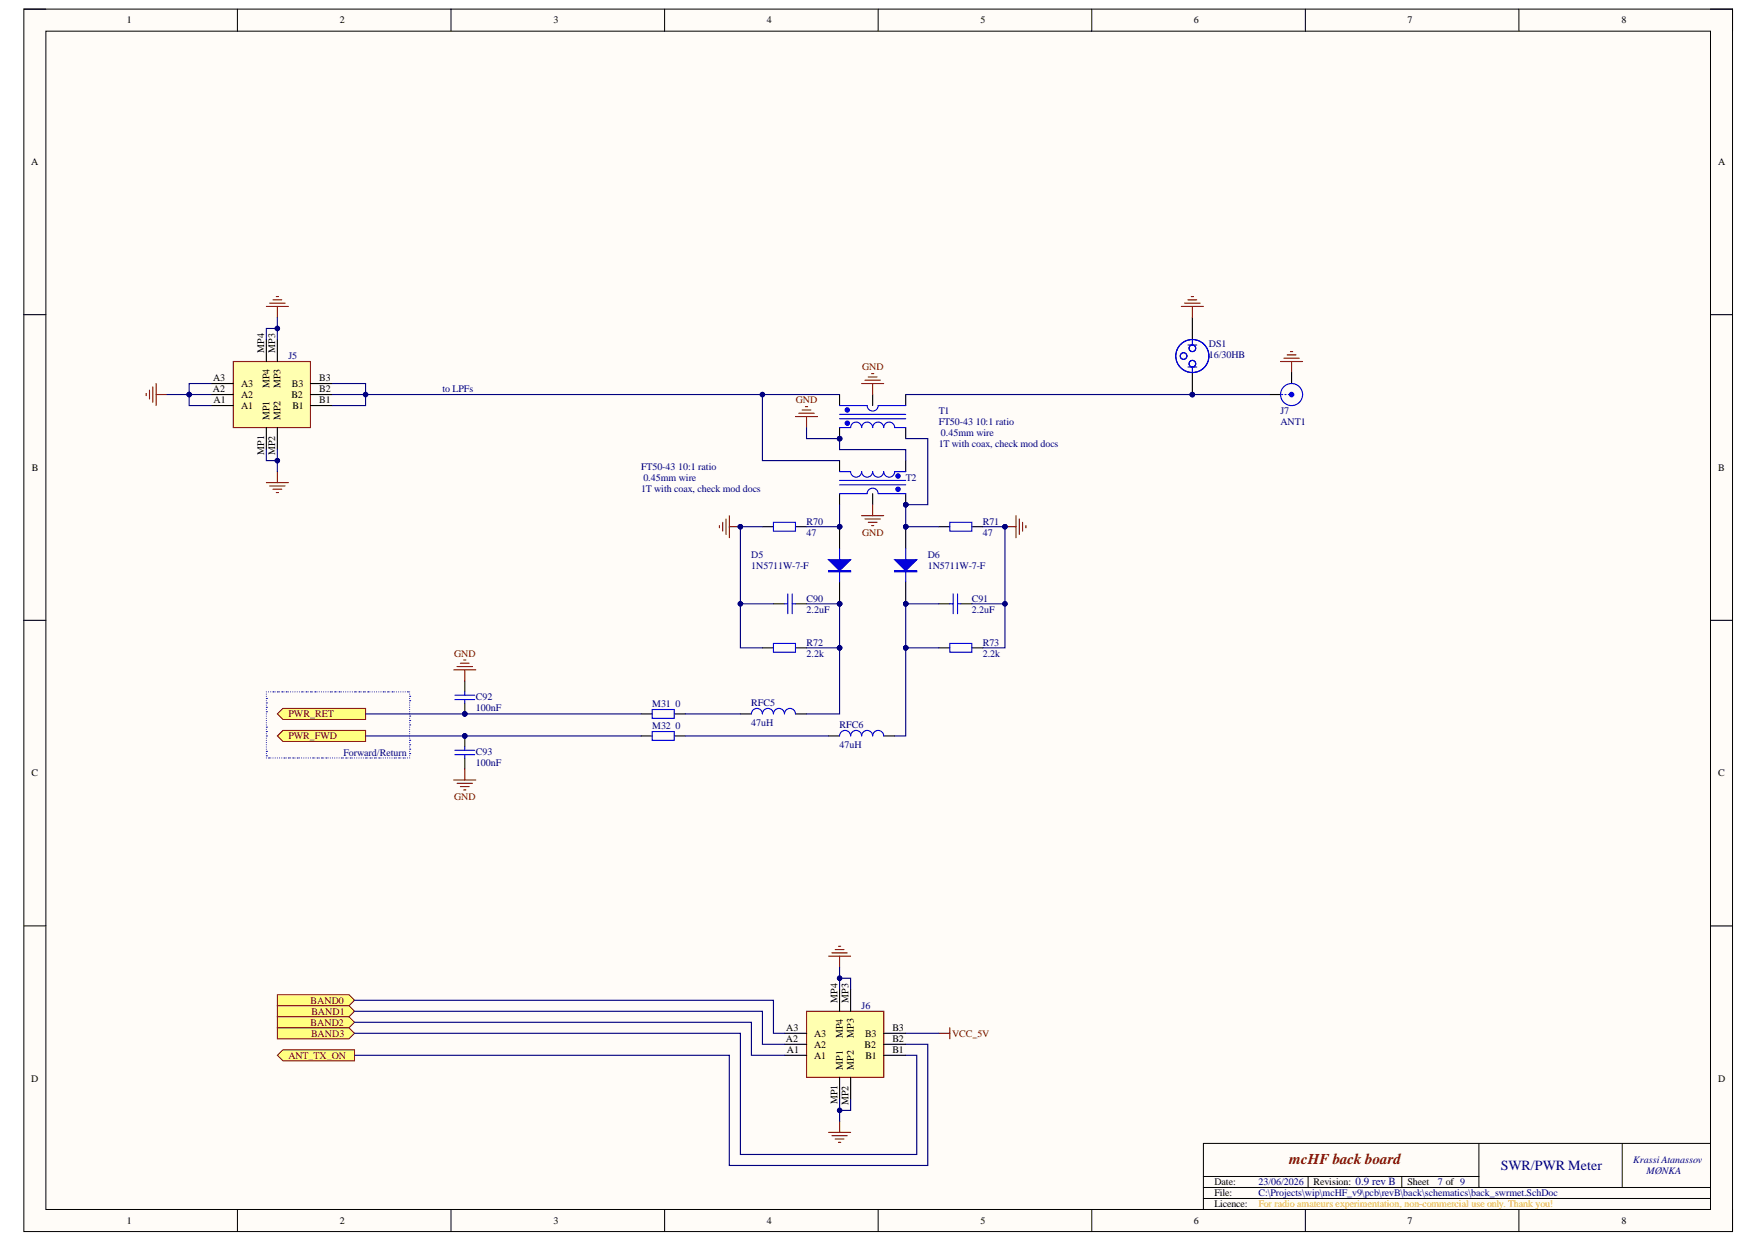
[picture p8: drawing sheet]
<svg xmlns="http://www.w3.org/2000/svg" width="297mm" height="210mm" viewBox="0 0 297 210" stroke-linecap="round" stroke-linejoin="round" font-family="sans-serif">
<defs><g id="words">
<text font-size="2.5" fill="#800000" x="217.8" y="196.8">mcHF back board</text>
<text font-size="2.4" fill="#000080" x="253.6" y="197.8">SWR/PWR Meter</text>
<g font-size="1.7">
<text x="21.4" y="4">1</text>
<text x="57.4" y="4">2</text>
<text x="93.5" y="4">3</text>
<text x="129.6" y="4">4</text>
<text x="165.7" y="4">5</text>
<text x="201.7" y="4">6</text>
<text x="237.8" y="4">7</text>
<text x="274" y="4">8</text>
<text x="5.3" y="27.9">A</text>
<text x="290.3" y="27.9">A</text>
<text x="44.6" y="59.6" transform="rotate(-90 44.6 59.6)">MP4</text>
<text x="46.5" y="59.6" transform="rotate(-90 46.5 59.6)">MP3</text>
<text x="36" y="64.4">A3</text>
<text x="40.7" y="65.4">A3</text>
<text x="45.6" y="65.6" transform="rotate(-90 45.6 65.6)">MP4</text>
<text x="47.4" y="65.5" transform="rotate(-90 47.4 65.5)">MP3</text>
<text x="49.3" y="65.4">B3</text>
<text x="53.9" y="64.4">B3</text>
<text x="36" y="66.3">A2</text>
<text x="36.1" y="68.2">A1</text>
<text x="40.7" y="69.1">A1</text>
<text x="40.7" y="67.2">A2</text>
<text x="45.6" y="71" transform="rotate(-90 45.6 71)">MP1</text>
<text x="47.4" y="71" transform="rotate(-90 47.4 71)">MP2</text>
<text x="49.2" y="67.2">B2</text>
<text x="49.4" y="69.1">B1</text>
<text x="53.9" y="68.2">B1</text>
<text x="53.9" y="66.3">B2</text>
<text x="44.6" y="76.8" transform="rotate(-90 44.6 76.8)">MP1</text>
<text x="46.5" y="77" transform="rotate(-90 46.5 77)">MP2</text>
<text x="5.4" y="79.6">B</text>
<text x="290.3" y="79.6">B</text>
<text x="5.3" y="131.2">C</text>
<text x="290.3" y="131.2">C</text>
<text x="141.5" y="169.4" transform="rotate(-90 141.5 169.4)">MP4</text>
<text x="143.3" y="169.4" transform="rotate(-90 143.3 169.4)">MP3</text>
<text x="132.8" y="176.1">A2</text>
<text x="132.9" y="174.3">A3</text>
<text x="132.9" y="178">A1</text>
<text x="137.5" y="178.9">A1</text>
<text x="137.5" y="177">A2</text>
<text x="137.5" y="175.2">A3</text>
<text x="142.4" y="175.4" transform="rotate(-90 142.4 175.4)">MP4</text>
<text x="144.3" y="175.4" transform="rotate(-90 144.3 175.4)">MP3</text>
<text x="146.1" y="177">B2</text>
<text x="146.2" y="175.2">B3</text>
<text x="146.2" y="178.9">B1</text>
<text x="150.8" y="178">B1</text>
<text x="150.8" y="176.1">B2</text>
<text x="150.8" y="174.3">B3</text>
<text x="5.3" y="182.9">D</text>
<text x="142.4" y="180.8" transform="rotate(-90 142.4 180.8)">MP1</text>
<text x="144.3" y="180.8" transform="rotate(-90 144.3 180.8)">MP2</text>
<text x="290.3" y="182.9">D</text>
<text x="141.5" y="186.6" transform="rotate(-90 141.5 186.6)">MP1</text>
<text x="143.3" y="186.8" transform="rotate(-90 143.3 186.8)">MP2</text>
<text x="205.2" y="200.3">Date:</text>
<text x="205.2" y="202.2">File:</text>
<text x="221.9" y="200.3">Revision: 0.9 rev B</text>
<text x="237.8" y="200.3">Sheet</text>
<text x="21.4" y="206.8">1</text>
<text x="57.4" y="206.8">2</text>
<text x="93.5" y="206.8">3</text>
<text x="129.6" y="206.8">4</text>
<text x="165.7" y="206.8">5</text>
<text x="201.7" y="206.8">6</text>
<text x="205.2" y="204">Licence:</text>
<text x="237.8" y="206.8">7</text>
<text x="274" y="206.8">8</text>
</g>
<g font-size="1.7" fill="#000080">
<text x="204.3" y="58.7">DS1</text>
<text x="48.7" y="60.7">J5</text>
<text x="204.3" y="60.6">16/30HB</text>
<text x="74.8" y="66.3">to LPFs</text>
<text x="158.6" y="70">T1</text>
<text x="158.6" y="71.9">FT50-43 10:1 ratio</text>
<text x="216.3" y="70">J7</text>
<text x="216.3" y="71.9">ANT1</text>
<text x="158.6" y="75.6">1T with coax, check mod docs</text>
<text x="159" y="73.7">0.45mm wire</text>
<text x="108.3" y="79.4">FT50-43 10:1 ratio</text>
<text x="108.3" y="83.1">1T with coax, check mod docs</text>
<text x="108.7" y="81.2">0.45mm wire</text>
<text x="153" y="81.2">T2</text>
<text x="136.3" y="88.7">R70</text>
<text x="166.1" y="88.7">R71</text>
<text x="126.9" y="94.2">D5</text>
<text x="136.3" y="90.5">47</text>
<text x="156.8" y="94.2">D6</text>
<text x="166.1" y="90.5">47</text>
<text x="126.9" y="96.1">1N5711W-7-F</text>
<text x="136.3" y="101.7">C90</text>
<text x="156.8" y="96.1">1N5711W-7-F</text>
<text x="164.2" y="101.7">C91</text>
<text x="136.3" y="103.5">2.2uF</text>
<text x="164.2" y="103.5">2.2uF</text>
<text x="136.3" y="109.1">R72</text>
<text x="136.3" y="111">2.2k</text>
<text x="166.1" y="109.1">R73</text>
<text x="166.1" y="111">2.2k</text>
<text x="80.4" y="118.3">C92</text>
<text x="110.2" y="119.6">M31</text>
<text x="114.1" y="119.6">0</text>
<text x="126.9" y="119.4">RFC5</text>
<text x="80.4" y="120.1">100nF</text>
<text x="110.2" y="123.3">M32</text>
<text x="114.1" y="123.3">0</text>
<text x="126.9" y="122.7">47uH</text>
<text x="141.9" y="123.1">RFC6</text>
<text x="58" y="127.7">Forward/Return</text>
<text x="80.4" y="127.6">C93</text>
<text x="80.4" y="129.4">100nF</text>
<text x="141.9" y="126.5">47uH</text>
<text x="145.6" y="170.5">J6</text>
<text x="275.9" y="196.6">Krassi Atanassov</text>
<text x="212.6" y="200.3">23/06/2026</text>
<text x="212.6" y="202.2">C:\Projects\wip\mcHF_v9\pcb\revB\back\schematics\back_swrmet.SchDoc</text>
<text x="243" y="200.3">7 of 9</text>
<text x="278.2" y="198.5">MØNKA</text>
</g>
<g font-size="1.7" fill="#800000">
<text x="145.7" y="62.6">GND</text>
<text x="134.5" y="68.2">GND</text>
<text x="145.7" y="90.5">GND</text>
<text x="76.7" y="111">GND</text>
<text x="48.7" y="121.2">PWR_RET</text>
<text x="48.7" y="124.9">PWR_FWD</text>
<text x="76.7" y="135.2">GND</text>
<text x="52.5" y="169.6">BAND0</text>
<text x="52.5" y="173.3">BAND2</text>
<text x="52.6" y="171.5">BAND1</text>
<text x="48.7" y="178.9">ANT_TX_ON</text>
<text x="52.6" y="175.2">BAND3</text>
<text x="160.9" y="175.2">VCC_5V</text>
</g>
<text font-size="1.7" fill="#f90" x="212.6" y="204">For radio amateurs experimentation, non-commercial use only. Thank you!</text>
</g></defs>
<path d="M4 1.5h288.7v206.6h-288.7z" fill-rule="evenodd" fill="#fffcf8"/>
<path d="M4 1.5h288.7v206.6h-288.7z" fill="none" stroke="#000" stroke-width=".17"/>
<path d="M7.8 5.3h281.2v199.1h-281.2z" fill-rule="evenodd" fill="#fffcf8"/>
<g fill="none" stroke="#000" stroke-width=".17">
<path d="M4 1.5h3.8M7.8 5.3h281.2v199.1h-281.2zM40.1 1.5v3.8M76.2 1.5v3.8M112.3 1.5v3.8M148.4 1.5v3.8M184.5 1.5v3.8M220.6 1.5v3.8M256.6 1.5v3.8M289 1.5h3.7v3.8M4 53.2h3.8M289 53.2h3.7"/>
<path d="M4 104.8h3.8M289 104.8h3.7M4 156.5h3.8M289 156.5h3.7M203.3 198.8h46.6M221 198.8v1.9M236.9 198.8v1.9M249.9 193.2v7.5M274.1 193.2v7.5M289 193.2h-85.7v11.2M40.1 204.4v3.7M76.2 204.4v3.7"/>
<path d="M112.3 204.4v3.7M148.4 204.4v3.7M184.5 204.4v3.7M203.3 200.7h85.7M203.3 202.5h85.7M220.6 204.4v3.7M256.6 204.4v3.7M292.7 204.4v3.7"/>
</g>
<path d="M46.9 120.7l.9-1h14v1.9h-14z" fill-rule="evenodd" fill="#ffff80"/>
<path d="M46.9 120.7l.9-1h14v1.9h-14z" fill="none" stroke="#800000" stroke-width=".17"/>
<path d="M46.9 124.4l.9-1h14v1.9h-14z" fill-rule="evenodd" fill="#ffff80"/>
<path d="M46.9 124.4l.9-1h14v1.9h-14z" fill="none" stroke="#800000" stroke-width=".17"/>
<path d="M134.4 70.4h3.7M135 69.8h2.6M135.5 69.3h1.5M136.1 68.7h.4M136.3 70.4v1.9M121.6 88.8v.4M122.1 88.3v1.5M122.7 87.7v2.6M123.2 87.2v3.7M123.2 89h1.9" fill="none" stroke="#800000" stroke-width=".18"/>
<circle cx="125.1" cy="89" r=".37" fill="#000080"/>
<circle cx="125.1" cy="89" r=".37" fill="none" stroke="#000080" stroke-width=".17"/>
<path d="M169.8 89h1.9M171.7 87.2v3.7M172.2 87.7v2.6M172.8 88.3v1.5" fill="none" stroke="#800000" stroke-width=".18"/>
<path d="M173.3 88.8v.4" fill="none" stroke="#800000" stroke-width=".19"/>
<circle cx="169.8" cy="89" r=".37" fill="#000080"/>
<circle cx="169.8" cy="89" r=".37" fill="none" stroke="#000080" stroke-width=".17"/>
<g fill="none" stroke="#0000b4" stroke-width=".18">
<path d="M45 118.1h.1M45 118.8h.1M45 119.5h.1M45 116.9h.1M45 117.3h.1M45 117.7h.1M45 118.4h.1M45 119.2h.1M45 119.9h.1M45.4 116.9h.1M45.7 116.9h.1M46.1 116.9h.1"/>
<path d="M46.5 116.9h.1M46.9 116.9h.1M47.2 116.9h.1M47.6 116.9h.1M48 116.9h.1M48.4 116.9h.1M48.7 116.9h.1M49.1 116.9h.1M49.5 116.9h.1M49.8 116.9h.1M50.2 116.9h.1M50.6 116.9h.1"/>
<path d="M51 116.9h.1M51.3 116.9h.1M51.7 116.9h.1M52.1 116.9h.1M52.5 116.9h.1M52.8 116.9h.1M53.2 116.9h.1M53.6 116.9h.1M53.9 116.9h.1M54.3 116.9h.1M54.7 116.9h.1M55.1 116.9h.1"/>
<path d="M55.4 116.9h.1M55.8 116.9h.1M56.2 116.9h.1M56.6 116.9h.1M56.9 116.9h.1M57.3 116.9h.1M57.7 116.9h.1M58 116.9h.1M58.4 116.9h.1M58.8 116.9h.1M59.2 116.9h.1M59.5 116.9h.1"/>
<path d="M59.9 116.9h.1M60.3 116.9h.1M60.6 116.9h.1M61 116.9h.1M61.4 116.9h.1M61.8 116.9h.1M62.1 116.9h.1M62.5 116.9h.1M62.9 116.9h.1M63.3 116.9h.1M63.6 116.9h.1M64 116.9h.1"/>
<path d="M64.4 116.9h.1M64.7 116.9h.1M65.1 116.9h.1M65.5 116.9h.1M65.9 116.9h.1M66.2 116.9h.1M66.6 116.9h.1M67 116.9h.1M67.4 116.9h.1M67.7 116.9h.1M68.1 116.9h.1M68.5 116.9h.1"/>
<path d="M68.8 116.9h.1M69.2 116.9h.1M69.2 118.4h.1M69.2 117.7h.1M69.2 117.3h.1M69.2 118v.1M69.2 118.8h.1M69.2 119.2h.1M69.2 119.5h.1M69.2 119.9h.1M45 120.3h.1M45 122.9h.1"/>
<path d="M45 123.6h.1M45 124.4h.1M45 127h.1M45 127.7h.1M45 128.1h.1M45 120.7h.1M45 121h.1M45 121.4h.1M45 121.8h.1M45 122.1v.1M45 122.5h.1M45 123.3h.1"/>
<path d="M45 124h.1M45 124.8h.1M45 125.1h.1M45 125.5h.1M45 125.9h.1M45 126.2h.1M45 126.6h.1M45 127.4h.1M45.4 128.1h.1M45.7 128.1h.1M46.1 128.1h.1M46.5 128.1h.1"/>
<path d="M46.9 128.1h.1M47.2 128.1h.1M47.6 128.1h.1M48 128.1h.1M48.4 128.1h.1M48.7 128.1h.1M49.1 128.1h.1M49.5 128.1h.1M49.8 128.1h.1M50.2 128.1h.1M50.6 128.1h.1M51 128.1h.1"/>
<path d="M51.3 128.1h.1M51.7 128.1h.1M52.1 128.1h.1M52.5 128.1h.1M52.8 128.1h.1M53.2 128.1h.1M53.6 128.1h.1M53.9 128.1h.1M54.3 128.1h.1M54.7 128.1h.1M55.1 128.1h.1M55.4 128.1h.1"/>
<path d="M55.8 128.1h.1M56.2 128.1h.1M56.6 128.1h.1M56.9 128.1h.1M57.3 128.1h.1M57.7 128.1h.1M58 128.1h.1M58.4 128.1h.1M58.8 128.1h.1M59.2 128.1h.1M59.5 128.1h.1M59.9 128.1h.1"/>
<path d="M60.3 128.1h.1M60.6 128.1h.1M61 128.1h.1M61.4 128.1h.1M61.8 128.1h.1M62.1 128.1h.1M62.5 128.1h.1M62.9 128.1h.1M63.3 128.1h.1M63.6 128.1h.1M64 128.1h.1M64.4 128.1h.1"/>
<path d="M64.7 128.1h.1M65.1 128.1h.1M65.5 128.1h.1M65.9 128.1h.1M66.2 128.1h.1M66.6 128.1h.1M67 128.1h.1M67.4 128.1h.1M67.7 128.1h.1M68.1 128.1h.1M68.5 128.1h.1M68.8 128.1h.1"/>
<path d="M69.2 127.4h.1M69.2 126.6h.1M69.2 125.9h.1M69.2 125.1h.1M69.2 122.5h.1M69.2 121.8h.1M69.2 121h.1M69.2 120.3h.1M69.2 120.7h.1M69.2 121.4h.1M69.2 122.1h.1M69.2 122.9h.1"/>
<path d="M69.2 123.3h.1M69.2 123.6h.1M69.2 124h.1M69.2 124.4h.1M69.2 124.7v.1M69.2 125.5h.1M69.2 126.2h.1M69.2 127h.1M69.2 127.7h.1M69.2 128.1h.1"/>
</g>
<circle cx="141.9" cy="89" r=".37" fill="#000080"/>
<circle cx="141.9" cy="89" r=".37" fill="none" stroke="#000080" stroke-width=".17"/>
<circle cx="141.9" cy="102" r=".37" fill="#000080"/>
<circle cx="141.9" cy="102" r=".37" fill="none" stroke="#000080" stroke-width=".17"/>
<path d="M141.9 89v3.7" fill="none" stroke="#000" stroke-width=".18"/>
<circle cx="141.9" cy="89" r=".37" fill="#000080"/>
<circle cx="141.9" cy="89" r=".37" fill="none" stroke="#000080" stroke-width=".17"/>
<path d="M141.9 98.3v3.7" fill="none" stroke="#000" stroke-width=".18"/>
<circle cx="141.9" cy="102" r=".37" fill="#000080"/>
<circle cx="141.9" cy="102" r=".37" fill="none" stroke="#000080" stroke-width=".17"/>
<path d="M140 96.5h3.7v.1h-3.7zM140 96.6h3.7M141.9 92.7v5.6" fill="none" stroke="#00f" stroke-width=".18"/>
<path d="M140 94.6h3.7l-1.8 1.9z" fill="#00f"/>
<path d="M140 94.6h3.7l-1.8 1.9z" fill="none" stroke="#00f" stroke-width=".18"/>
<circle cx="153" cy="89" r=".37" fill="#000080"/>
<circle cx="153" cy="89" r=".37" fill="none" stroke="#000080" stroke-width=".17"/>
<circle cx="153" cy="102" r=".37" fill="#000080"/>
<circle cx="153" cy="102" r=".37" fill="none" stroke="#000080" stroke-width=".17"/>
<path d="M153 89v3.7" fill="none" stroke="#000" stroke-width=".18"/>
<circle cx="153" cy="89" r=".37" fill="#000080"/>
<circle cx="153" cy="89" r=".37" fill="none" stroke="#000080" stroke-width=".17"/>
<path d="M153 98.3v3.7" fill="none" stroke="#000" stroke-width=".18"/>
<circle cx="153" cy="102" r=".37" fill="#000080"/>
<circle cx="153" cy="102" r=".37" fill="none" stroke="#000080" stroke-width=".17"/>
<path d="M151.2 96.5h3.7v.1h-3.7zM151.2 96.6h3.7M153 92.7v5.6" fill="none" stroke="#00f" stroke-width=".18"/>
<path d="M151.2 94.6h3.7l-1.9 1.9z" fill="#00f"/>
<g fill="none" stroke="#00f" stroke-width=".18">
<path d="M130.7 88.3h3.7v1.5h-3.7zM151.2 94.6h3.7l-1.9 1.9zM160.5 88.3h3.7v1.5h-3.7zM110.2 119.9h3.7v1.5h-3.7zM130.7 108.7h3.7v1.5h-3.7zM132.5 102h.6M133.1 100.4v3.3M133.9 102h.5M133.9 100.4v3.3M160.5 108.7h3.7v1.5h-3.7zM160.5 102h.5M161 100.4v3.3"/>
<path d="M161.8 102h.6M161.8 100.4v3.3M110.2 123.6h3.7v1.5h-3.7zM127 120.7a.93 .93 0 0 1 .9-1 .93 .93 0 0 1 .9 1 .93 .93 0 0 1 1-1 .93 .93 0 0 1 .9 1 .93 .93 0 0 1 .9-1 .93 .93 0 0 1 .9 1 .93 .93 0 0 1 1-1 .93 .93 0 0 1 .9 1M141.9 124.4a.93 .93 0 0 1 .9-1 .93 .93 0 0 1 .9 1 .93 .93 0 0 1 1-1 .93 .93 0 0 1 .9 1 .93 .93 0 0 1 .9-1 .93 .93 0 0 1 .9 1 .93 .93 0 0 1 1-1 .93 .93 0 0 1 .9 1"/>
</g>
<g fill="none" stroke="#000" stroke-width=".18">
<path d="M128.8 89h1.9M134.4 89h1.9M158.6 89h1.9M164.2 89h1.9M128.8 109.5h1.9M130.7 102h1.8M134.4 109.5h1.9M134.4 102h1.9M158.6 109.5h1.9M158.6 102h1.9M162.4 102h1.8M164.2 109.5h1.9"/>
<path d="M108.3 120.7h1.9M108.3 124.4h1.9M113.9 120.7h1.9M113.9 124.4h1.9M125.1 120.7h1.9M134.4 120.7h1.9M140 124.4h1.9M149.3 124.4h1.9"/>
</g>
<circle cx="141.9" cy="74.1" r=".37" fill="#000080"/>
<circle cx="141.9" cy="74.1" r=".37" fill="none" stroke="#000080" stroke-width=".17"/>
<path d="M143.7 72.3a.93 .93 0 0 1 1-1 .93 .93 0 0 1 .9 1" fill="none" stroke="#00f" stroke-width=".18"/>
<path d="M141.9 72.3v1.8" fill="none" stroke="#000" stroke-width=".18"/>
<circle cx="141.9" cy="74.1" r=".37" fill="#000080"/>
<circle cx="141.9" cy="74.1" r=".37" fill="none" stroke="#000080" stroke-width=".17"/>
<path d="M141.9 66.7v1.8M153 66.7v1.8M153 72.3v1.8" fill="none" stroke="#000" stroke-width=".18"/>
<path d="M141.9 68.5h4.6a.93 .93 0 0 0 .9 1 .93 .93 0 0 0 1-1h4.6M141.9 72.3h1.8M141.9 70.8h11.1M141.9 70h11.1M145.6 72.3a.93 .93 0 0 1 .9-1 .93 .93 0 0 1 .9 1 .93 .93 0 0 1 1-1 .93 .93 0 0 1 .9 1 .93 .93 0 0 1 .9-1 .93 .93 0 0 1 1 1h1.8" fill="none" stroke="#00f" stroke-width=".18"/>
<circle cx="143.2" cy="71.5" r=".37" fill="#00f"/>
<circle cx="143.2" cy="71.5" r=".37" fill="none" stroke="#00f" stroke-width=".17"/>
<circle cx="143.2" cy="69.3" r=".37" fill="#00f"/>
<circle cx="143.2" cy="69.3" r=".37" fill="none" stroke="#00f" stroke-width=".17"/>
<path d="M147.4 66.7v1.8" fill="none" stroke="#000" stroke-width=".18"/>
<circle cx="153" cy="85.3" r=".37" fill="#000080"/>
<circle cx="153" cy="85.3" r=".37" fill="none" stroke="#000080" stroke-width=".17"/>
<path d="M149.3 79.7a.93 .93 0 0 0 .9 .9 .93 .93 0 0 0 1-.9" fill="none" stroke="#00f" stroke-width=".18"/>
<path d="M141.9 77.8v1.9M153 77.8v1.9M153 83.4v1.9" fill="none" stroke="#000" stroke-width=".18"/>
<circle cx="153" cy="85.3" r=".37" fill="#000080"/>
<circle cx="153" cy="85.3" r=".37" fill="none" stroke="#000080" stroke-width=".17"/>
<path d="M141.9 83.4v1.9" fill="none" stroke="#000" stroke-width=".18"/>
<path d="M141.9 79.7h1.8a.93 .93 0 0 0 1 .9 .93 .93 0 0 0 .9-.9 .93 .93 0 0 0 .9 .9 .93 .93 0 0 0 .9-.9 .93 .93 0 0 0 1 .9 .93 .93 0 0 0 .9-.9M151.2 79.7h1.8M141.9 83.4h4.6a.93 .93 0 0 1 .9-.9 .93 .93 0 0 1 1 .9h4.6M141.9 81.2h11.1M141.9 81.9h11.1" fill="none" stroke="#00f" stroke-width=".18"/>
<circle cx="151.7" cy="80.5" r=".37" fill="#00f"/>
<circle cx="151.7" cy="80.5" r=".37" fill="none" stroke="#00f" stroke-width=".17"/>
<circle cx="151.7" cy="82.7" r=".37" fill="#00f"/>
<circle cx="151.7" cy="82.7" r=".37" fill="none" stroke="#00f" stroke-width=".17"/>
<path d="M147.4 83.4v1.9" fill="none" stroke="#000" stroke-width=".18"/>
<path d="M145.6 64.8h3.7M146.1 64.3h2.7M146.7 63.7h1.5M147.3 63.1h.3M147.4 64.8v1.9M145.6 87.2h3.7M146.1 87.7h2.7M146.7 88.3h1.5M147.3 88.8h.3M147.4 85.3v1.9" fill="none" stroke="#800000" stroke-width=".18"/>
<path d="M217.5 60h1.5M218 59.4h.4M216.4 61.1h3.7M216.9 60.5h2.6M218.2 61.1v1.9" fill="none" stroke="#800000" stroke-width=".19"/>
<path d="M214.5 66.7h1.9M218.2 63v1.8" fill="none" stroke="#000" stroke-width=".19"/>
<circle cx="218.2" cy="66.7" r=".37" fill="#00f"/>
<g fill="none" stroke="#00f" stroke-width=".19">
<path d="M216.5 66.7h.2M217.1 66.7h.2M217.7 66.7h.2"/>
<circle cx="218.2" cy="66.7" r="1.86"/>
<circle cx="218.2" cy="66.7" r=".37"/>
</g>
<circle cx="78.5" cy="124.4" r=".37" fill="#000080"/>
<circle cx="78.5" cy="124.4" r=".37" fill="none" stroke="#000080" stroke-width=".17"/>
<path d="M78.5 124.4v1.8" fill="none" stroke="#000" stroke-width=".18"/>
<circle cx="78.5" cy="124.4" r=".37" fill="#000080"/>
<circle cx="78.5" cy="124.4" r=".37" fill="none" stroke="#000080" stroke-width=".17"/>
<path d="M78.5 128.1v1.9" fill="none" stroke="#000" stroke-width=".18"/>
<path d="M76.9 127.5h3.3M76.9 126.8h3.3M78.5 126.2v.6M78.5 127.5v.6" fill="none" stroke="#00f" stroke-width=".18"/>
<circle cx="78.5" cy="120.7" r=".37" fill="#000080"/>
<circle cx="78.5" cy="120.7" r=".37" fill="none" stroke="#000080" stroke-width=".17"/>
<path d="M78.5 115.1v1.8M78.5 118.8v1.9" fill="none" stroke="#000" stroke-width=".18"/>
<circle cx="78.5" cy="120.7" r=".37" fill="#000080"/>
<circle cx="78.5" cy="120.7" r=".37" fill="none" stroke="#000080" stroke-width=".17"/>
<path d="M76.9 118.2h3.3M76.9 117.5h3.3M78.5 116.9v.6M78.5 118.2v.6" fill="none" stroke="#00f" stroke-width=".18"/>
<path d="M76.7 113.2h3.7M77.2 112.7h2.6M77.8 112.1h1.5M78.3 111.5h.4M78.5 113.2v1.9M76.7 131.8h3.7M77.2 132.4h2.6M77.8 132.9h1.5M78.3 133.5h.4M78.5 130v1.8" fill="none" stroke="#800000" stroke-width=".18"/>
<path d="M136.3 170.9h13v11.2h-13z" fill-rule="evenodd" fill="#ffffb0"/>
<path d="M136.3 170.9h13v11.2h-13zM158.6 174.6h1.9M160.5 173.7v1.9M140 191.4h3.7M140.6 191.9h2.6M141.1 192.5h1.5M141.7 193.1h.4M141.9 189.5v1.9" fill="none" stroke="#800000" stroke-width=".19"/>
<path d="M132.5 178.4h3.8M132.5 176.5h3.8M132.5 174.6h3.8M149.3 178.4h3.7M149.3 176.5h3.7M149.3 174.6h3.7M141.9 182.1v3.7M143.7 182.1v3.7" fill="none" stroke="#000" stroke-width=".19"/>
<path d="M141.9 167.2v3.7M143.7 167.2v3.7" fill="none" stroke="#000" stroke-width=".18"/>
<path d="M141.7 159.9h.3M140 161.6h3.7M140.6 161h2.6M141.1 160.5h1.5M141.9 161.6v1.9" fill="none" stroke="#800000" stroke-width=".18"/>
<path d="M39.4 61.1h13.1v11.2h-13.1z" fill-rule="evenodd" fill="#ffffb0"/>
<g fill="none" stroke="#800000" stroke-width=".18">
<path d="M45 51.8h3.7M45.6 51.2h2.6M46.1 50.7h1.5M46.7 50.1h.4M46.9 51.8v1.9M24.7 66.5v.4M25.3 65.9v1.5M25.8 65.4v2.6M26.4 64.8v3.7M26.4 66.7h1.8M39.4 61.1h13.1v11.2h-13.1zM46.9 79.7v1.9"/>
<path d="M45 81.6h3.7M45.6 82.1h2.6M46.1 82.7h1.5M46.7 83.2h.4"/>
</g>
<path d="M45 57.4v3.7M46.9 57.4v3.7M35.7 68.5h3.7M35.7 66.7h3.7M35.7 64.8h3.7M45 72.3v3.7M46.9 72.3v3.7M52.5 68.5h3.7M52.5 66.7h3.7M52.5 64.8h3.7" fill="none" stroke="#000" stroke-width=".18"/>
<path d="M46.9 168.1h12.1l.9 .9-.9 1h-12.1z" fill-rule="evenodd" fill="#ffff80"/>
<path d="M46.9 168.1h12.1l.9 .9-.9 1h-12.1z" fill="none" stroke="#800000" stroke-width=".17"/>
<path d="M46.9 170h12.1l.9 .9-.9 .9h-12.1z" fill-rule="evenodd" fill="#ffff80"/>
<path d="M46.9 170h12.1l.9 .9-.9 .9h-12.1z" fill="none" stroke="#800000" stroke-width=".17"/>
<path d="M46.9 171.8h12.1l.9 1-.9 .9h-12.1z" fill-rule="evenodd" fill="#ffff80"/>
<path d="M46.9 171.8h12.1l.9 1-.9 .9h-12.1z" fill="none" stroke="#800000" stroke-width=".17"/>
<path d="M46.9 178.4l.9-1h12.1v1.9h-12.1z" fill-rule="evenodd" fill="#ffff80"/>
<path d="M46.9 178.4l.9-1h12.1v1.9h-12.1z" fill="none" stroke="#800000" stroke-width=".17"/>
<path d="M46.9 173.7h12.1l.9 .9-.9 1h-12.1z" fill-rule="evenodd" fill="#ffff80"/>
<path d="M46.9 173.7h12.1l.9 .9-.9 1h-12.1z" fill="none" stroke="#800000" stroke-width=".17"/>
<path d="M153 85.3v3.7" fill="none" stroke="#000080" stroke-width=".18"/>
<circle cx="153" cy="85.3" r=".37" fill="#000080"/>
<circle cx="153" cy="85.3" r=".37" fill="none" stroke="#000080" stroke-width=".17"/>
<circle cx="153" cy="89" r=".37" fill="#000080"/>
<circle cx="153" cy="89" r=".37" fill="none" stroke="#000080" stroke-width=".17"/>
<path d="M28.2 66.7h3.8" fill="none" stroke="#000080" stroke-width=".18"/>
<circle cx="32" cy="66.7" r=".37" fill="#000080"/>
<circle cx="32" cy="66.7" r=".37" fill="none" stroke="#000080" stroke-width=".17"/>
<path d="M35.7 64.8h-3.7v3.7h3.7" fill="none" stroke="#000080" stroke-width=".18"/>
<circle cx="32" cy="66.7" r=".37" fill="#000080"/>
<circle cx="32" cy="66.7" r=".37" fill="none" stroke="#000080" stroke-width=".17"/>
<path d="M32 66.7h3.7" fill="none" stroke="#000080" stroke-width=".18"/>
<circle cx="32" cy="66.7" r=".37" fill="#000080"/>
<circle cx="32" cy="66.7" r=".37" fill="none" stroke="#000080" stroke-width=".17"/>
<path d="M45 76v1.8h1.9v-1.8" fill="none" stroke="#000080" stroke-width=".18"/>
<circle cx="46.9" cy="77.8" r=".37" fill="#000080"/>
<circle cx="46.9" cy="77.8" r=".37" fill="none" stroke="#000080" stroke-width=".17"/>
<path d="M45 57.4v-1.9h1.9v1.9" fill="none" stroke="#000080" stroke-width=".18"/>
<circle cx="46.9" cy="55.5" r=".37" fill="#000080"/>
<circle cx="46.9" cy="55.5" r=".37" fill="none" stroke="#000080" stroke-width=".17"/>
<path d="M56.2 66.7h5.6v1.8h-5.6" fill="none" stroke="#000080" stroke-width=".18"/>
<circle cx="61.8" cy="66.7" r=".37" fill="#000080"/>
<circle cx="61.8" cy="66.7" r=".37" fill="none" stroke="#000080" stroke-width=".17"/>
<path d="M56.2 64.8h5.6v1.9h80.1" fill="none" stroke="#000080" stroke-width=".18"/>
<circle cx="61.8" cy="66.7" r=".37" fill="#000080"/>
<circle cx="61.8" cy="66.7" r=".37" fill="none" stroke="#000080" stroke-width=".17"/>
<circle cx="128.8" cy="66.7" r=".37" fill="#000080"/>
<circle cx="128.8" cy="66.7" r=".37" fill="none" stroke="#000080" stroke-width=".17"/>
<path d="M59.9 174.6h65.2v20.5h29.8v-16.7h-1.9M59.9 172.8h67.1v5.6h5.5M59.9 170.9h68.9v5.6h3.7M59.9 169.1h70.8v5.5h1.8M153 176.5h3.8v20.5h-33.6v-18.6h-63.3" fill="none" stroke="#000080" stroke-width=".19"/>
<path d="M61.8 124.4h46.5" fill="none" stroke="#000080" stroke-width=".18"/>
<circle cx="78.5" cy="124.4" r=".37" fill="#000080"/>
<circle cx="78.5" cy="124.4" r=".37" fill="none" stroke="#000080" stroke-width=".17"/>
<path d="M61.8 120.7h46.5" fill="none" stroke="#000080" stroke-width=".18"/>
<circle cx="78.5" cy="120.7" r=".37" fill="#000080"/>
<circle cx="78.5" cy="120.7" r=".37" fill="none" stroke="#000080" stroke-width=".17"/>
<path d="M125.1 89v20.5h3.7M115.8 124.4h24.2M115.8 120.7h9.3" fill="none" stroke="#000080" stroke-width=".18"/>
<circle cx="125.1" cy="89" r=".37" fill="#000080"/>
<circle cx="125.1" cy="89" r=".37" fill="none" stroke="#000080" stroke-width=".17"/>
<circle cx="125.1" cy="102" r=".37" fill="#000080"/>
<circle cx="125.1" cy="102" r=".37" fill="none" stroke="#000080" stroke-width=".17"/>
<path d="M125.1 102h5.6" fill="none" stroke="#000080" stroke-width=".18"/>
<circle cx="125.1" cy="102" r=".37" fill="#000080"/>
<circle cx="125.1" cy="102" r=".37" fill="none" stroke="#000080" stroke-width=".17"/>
<path d="M125.1 89h3.7" fill="none" stroke="#000080" stroke-width=".18"/>
<circle cx="125.1" cy="89" r=".37" fill="#000080"/>
<circle cx="125.1" cy="89" r=".37" fill="none" stroke="#000080" stroke-width=".17"/>
<path d="M128.8 66.7v11.1h13.1" fill="none" stroke="#000080" stroke-width=".18"/>
<circle cx="128.8" cy="66.7" r=".37" fill="#000080"/>
<circle cx="128.8" cy="66.7" r=".37" fill="none" stroke="#000080" stroke-width=".17"/>
<path d="M141.9 109.5v11.2h-5.6" fill="none" stroke="#000080" stroke-width=".18"/>
<circle cx="141.9" cy="109.5" r=".37" fill="#000080"/>
<circle cx="141.9" cy="109.5" r=".37" fill="none" stroke="#000080" stroke-width=".17"/>
<path d="M136.3 109.5h5.6" fill="none" stroke="#000080" stroke-width=".18"/>
<circle cx="141.9" cy="109.5" r=".37" fill="#000080"/>
<circle cx="141.9" cy="109.5" r=".37" fill="none" stroke="#000080" stroke-width=".17"/>
<path d="M136.3 102h5.6" fill="none" stroke="#000080" stroke-width=".18"/>
<circle cx="141.9" cy="102" r=".37" fill="#000080"/>
<circle cx="141.9" cy="102" r=".37" fill="none" stroke="#000080" stroke-width=".17"/>
<path d="M136.3 89h5.6" fill="none" stroke="#000080" stroke-width=".18"/>
<circle cx="141.9" cy="89" r=".37" fill="#000080"/>
<circle cx="141.9" cy="89" r=".37" fill="none" stroke="#000080" stroke-width=".17"/>
<path d="M136.3 72.3v1.8h5.6" fill="none" stroke="#000080" stroke-width=".18"/>
<circle cx="141.9" cy="74.1" r=".37" fill="#000080"/>
<circle cx="141.9" cy="74.1" r=".37" fill="none" stroke="#000080" stroke-width=".17"/>
<path d="M143.7 185.8v1.9h-1.8v1.8" fill="none" stroke="#000080" stroke-width=".19"/>
<circle cx="141.9" cy="187.7" r=".37" fill="#000080"/>
<circle cx="141.9" cy="187.7" r=".37" fill="none" stroke="#000080" stroke-width=".17"/>
<path d="M141.9 163.5v1.8h1.8v1.9" fill="none" stroke="#000080" stroke-width=".18"/>
<circle cx="141.9" cy="165.3" r=".37" fill="#000080"/>
<circle cx="141.9" cy="165.3" r=".37" fill="none" stroke="#000080" stroke-width=".17"/>
<path d="M141.9 74.1v1.9h11.1v1.8" fill="none" stroke="#000080" stroke-width=".18"/>
<circle cx="141.9" cy="74.1" r=".37" fill="#000080"/>
<circle cx="141.9" cy="74.1" r=".37" fill="none" stroke="#000080" stroke-width=".17"/>
<path d="M153 109.5v14.9h-1.8" fill="none" stroke="#000080" stroke-width=".18"/>
<circle cx="153" cy="109.5" r=".37" fill="#000080"/>
<circle cx="153" cy="109.5" r=".37" fill="none" stroke="#000080" stroke-width=".17"/>
<path d="M153 174.6h5.6" fill="none" stroke="#000080" stroke-width=".19"/>
<path d="M153 109.5h5.6" fill="none" stroke="#000080" stroke-width=".18"/>
<circle cx="153" cy="109.5" r=".37" fill="#000080"/>
<circle cx="153" cy="109.5" r=".37" fill="none" stroke="#000080" stroke-width=".17"/>
<path d="M153 102h5.6" fill="none" stroke="#000080" stroke-width=".18"/>
<circle cx="153" cy="102" r=".37" fill="#000080"/>
<circle cx="153" cy="102" r=".37" fill="none" stroke="#000080" stroke-width=".17"/>
<path d="M153 89h5.6" fill="none" stroke="#000080" stroke-width=".18"/>
<circle cx="153" cy="89" r=".37" fill="#000080"/>
<circle cx="153" cy="89" r=".37" fill="none" stroke="#000080" stroke-width=".17"/>
<path d="M153 74.1h3.8v11.2h-3.8" fill="none" stroke="#000080" stroke-width=".18"/>
<circle cx="153" cy="85.3" r=".37" fill="#000080"/>
<circle cx="153" cy="85.3" r=".37" fill="none" stroke="#000080" stroke-width=".17"/>
<path d="M153 66.7h61.5" fill="none" stroke="#000080" stroke-width=".19"/>
<circle cx="201.5" cy="66.7" r=".38" fill="#000080"/>
<circle cx="201.5" cy="66.7" r=".38" fill="none" stroke="#000080" stroke-width=".17"/>
<path d="M164.2 102h5.6" fill="none" stroke="#000080" stroke-width=".18"/>
<circle cx="169.8" cy="102" r=".37" fill="#000080"/>
<circle cx="169.8" cy="102" r=".37" fill="none" stroke="#000080" stroke-width=".17"/>
<path d="M169.8 89v20.5h-3.7" fill="none" stroke="#000080" stroke-width=".18"/>
<circle cx="169.8" cy="102" r=".37" fill="#000080"/>
<circle cx="169.8" cy="102" r=".37" fill="none" stroke="#000080" stroke-width=".17"/>
<circle cx="169.8" cy="89" r=".37" fill="#000080"/>
<circle cx="169.8" cy="89" r=".37" fill="none" stroke="#000080" stroke-width=".17"/>
<path d="M166.1 89h3.7" fill="none" stroke="#000080" stroke-width=".18"/>
<circle cx="169.8" cy="89" r=".37" fill="#000080"/>
<circle cx="169.8" cy="89" r=".37" fill="none" stroke="#000080" stroke-width=".17"/>
<path d="M46.9 77.8v1.9" fill="none" stroke="#000080" stroke-width=".18"/>
<circle cx="46.9" cy="77.8" r=".37" fill="#000080"/>
<circle cx="46.9" cy="77.8" r=".37" fill="none" stroke="#000080" stroke-width=".17"/>
<path d="M46.9 53.7v1.8" fill="none" stroke="#000080" stroke-width=".18"/>
<circle cx="46.9" cy="55.5" r=".37" fill="#000080"/>
<circle cx="46.9" cy="55.5" r=".37" fill="none" stroke="#000080" stroke-width=".17"/>
<path d="M141.9 185.8v1.9" fill="none" stroke="#000080" stroke-width=".19"/>
<circle cx="141.9" cy="187.7" r=".37" fill="#000080"/>
<circle cx="141.9" cy="187.7" r=".37" fill="none" stroke="#000080" stroke-width=".17"/>
<path d="M141.9 165.3v1.9" fill="none" stroke="#000080" stroke-width=".18"/>
<circle cx="141.9" cy="165.3" r=".37" fill="#000080"/>
<circle cx="141.9" cy="165.3" r=".37" fill="none" stroke="#000080" stroke-width=".17"/>
<path d="M141.9 102v7.5" fill="none" stroke="#000080" stroke-width=".18"/>
<circle cx="141.9" cy="102" r=".37" fill="#000080"/>
<circle cx="141.9" cy="102" r=".37" fill="none" stroke="#000080" stroke-width=".17"/>
<circle cx="141.9" cy="109.5" r=".37" fill="#000080"/>
<circle cx="141.9" cy="109.5" r=".37" fill="none" stroke="#000080" stroke-width=".17"/>
<path d="M141.9 85.3v3.7" fill="none" stroke="#000080" stroke-width=".18"/>
<circle cx="141.9" cy="89" r=".37" fill="#000080"/>
<circle cx="141.9" cy="89" r=".37" fill="none" stroke="#000080" stroke-width=".17"/>
<path d="M153 102v7.5" fill="none" stroke="#000080" stroke-width=".18"/>
<circle cx="153" cy="102" r=".37" fill="#000080"/>
<circle cx="153" cy="102" r=".37" fill="none" stroke="#000080" stroke-width=".17"/>
<circle cx="153" cy="109.5" r=".37" fill="#000080"/>
<circle cx="153" cy="109.5" r=".37" fill="none" stroke="#000080" stroke-width=".17"/>
<circle cx="201.5" cy="66.7" r=".38" fill="#000080"/>
<circle cx="201.5" cy="66.7" r=".38" fill="none" stroke="#000080" stroke-width=".17"/>
<path d="M201.5 63v3.7" fill="none" stroke="#000" stroke-width=".19"/>
<circle cx="201.5" cy="66.7" r=".38" fill="#000080"/>
<circle cx="201.5" cy="66.7" r=".38" fill="none" stroke="#000080" stroke-width=".17"/>
<path d="M201.5 53.7v3.7" fill="none" stroke="#000" stroke-width=".19"/>
<g fill="none" stroke="#00f" stroke-width=".19">
<path d="M200.7 58.3h1.5M201.5 57.4v.9M200.7 62h1.5M201.5 62v1"/>
<circle cx="201.5" cy="58.9" r=".56"/>
<circle cx="200" cy="60.2" r=".56"/>
<circle cx="201.5" cy="60.2" r="2.8"/>
<circle cx="201.5" cy="60.2" r="2.79"/>
<circle cx="201.5" cy="61.5" r=".56"/>
</g>
<path d="M199.6 51.8h3.7M200.2 51.2h2.6M200.7 50.7h1.5M201.3 50.1h.3M201.5 51.8v1.9" fill="none" stroke="#800000" stroke-width=".19"/>
<use href="#words"/>
</svg>
